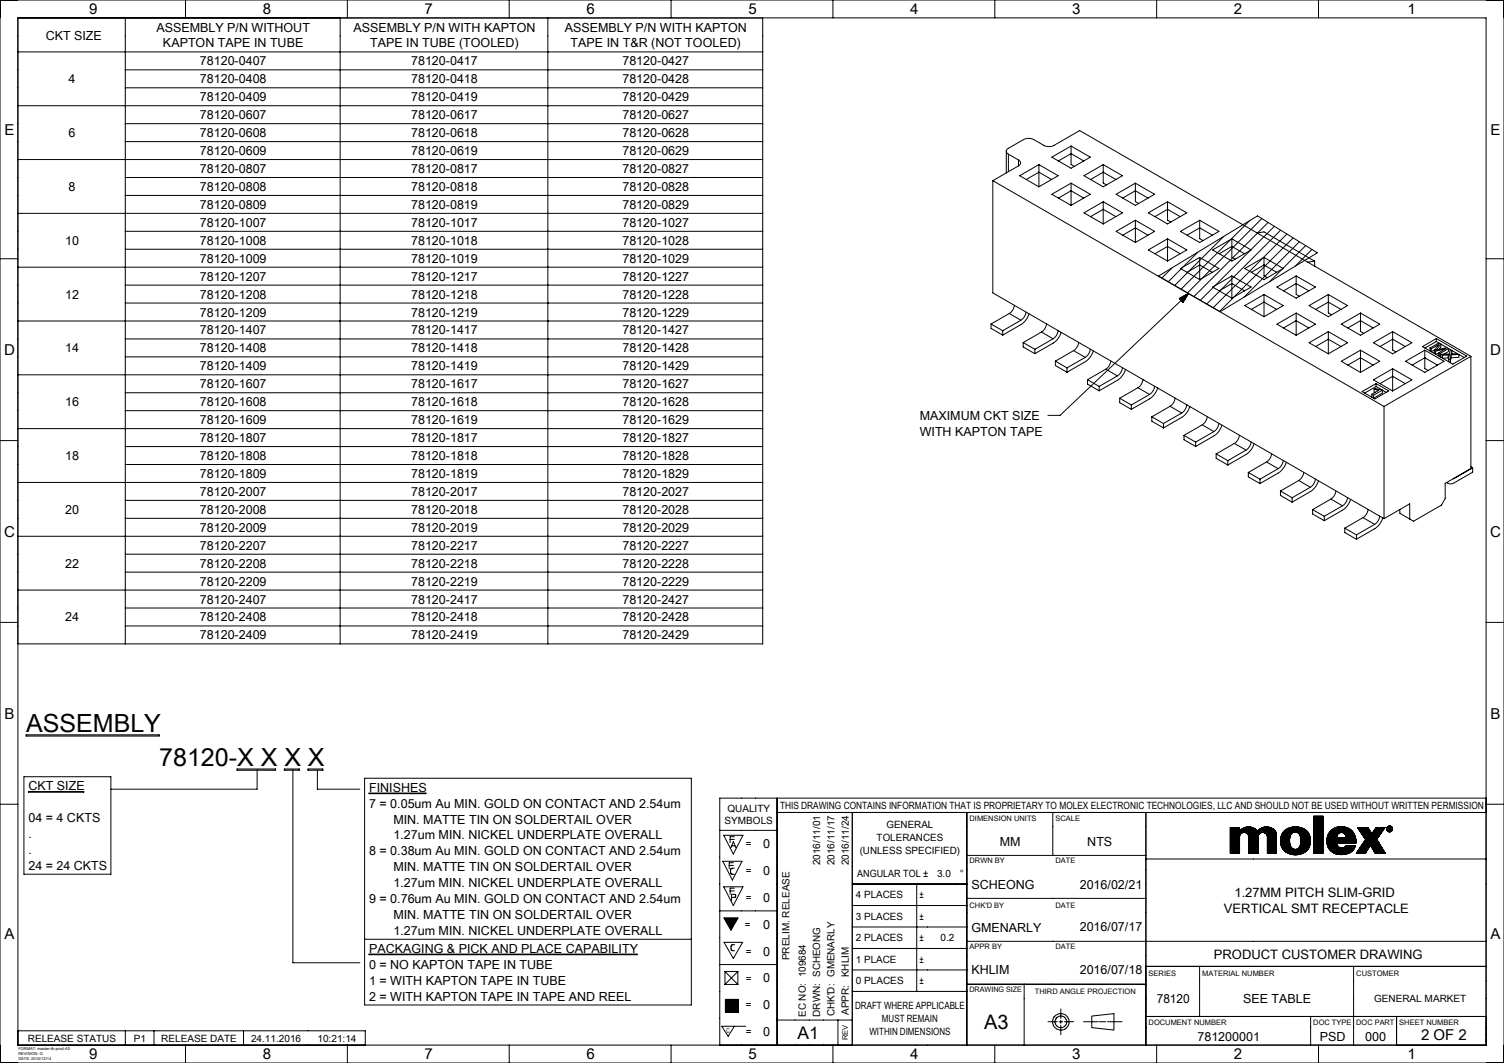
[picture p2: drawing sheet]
<svg xmlns="http://www.w3.org/2000/svg" width="420mm" height="297mm" viewBox="0 0 420 297" stroke-linecap="round" stroke-linejoin="round" font-family="sans-serif">
<defs><g id="words">
<g font-size="7">
<text x="7.3" y="204.6">ASSEMBLY</text>
<text x="44.5" y="214.2">78120-X X X X</text>
</g>
<text font-size="5.6" x="274.8" y="287.5">A3</text>
<text font-size="4.9" x="222.7" y="290.3">A1</text>
<g font-size="4.2">
<text x="24.9" y="4">9</text>
<text x="73.4" y="4">8</text>
<text x="118.6" y="4">7</text>
<text x="163.8" y="4">6</text>
<text x="209" y="4">5</text>
<text x="254.2" y="4">4</text>
<text x="299.4" y="4">3</text>
<text x="344.6" y="4">2</text>
<text x="393.1" y="4">1</text>
<text x="1.3" y="37.7">E</text>
<text x="416.3" y="37.7">E</text>
<text x="1.1" y="99.2">D</text>
<text x="416.1" y="99.2">D</text>
<text x="1.1" y="150">C</text>
<text x="416.1" y="150">C</text>
<text x="1.3" y="200.8">B</text>
<text x="416.3" y="200.8">B</text>
<text x="1.3" y="262.4">A</text>
<text x="416.3" y="262.4">A</text>
<text x="396.8" y="290.5">2 OF 2</text>
<text x="24.9" y="296">9</text>
<text x="73.4" y="296">8</text>
<text x="118.6" y="296">7</text>
<text x="163.8" y="296">6</text>
<text x="209" y="296">5</text>
<text x="254.2" y="296">4</text>
<text x="299.4" y="296">3</text>
<text x="344.6" y="296">2</text>
<text x="393.1" y="296">1</text>
</g>
<g font-size="3.6">
<text x="344.7" y="250.5">1.27MM PITCH SLIM-GRID</text>
<text x="341.8" y="255.1">VERTICAL SMT RECEPTACLE</text>
<text x="339" y="267.8">PRODUCT CUSTOMER DRAWING</text>
</g>
<g font-size="3.5">
<text x="12.8" y="11">CKT SIZE</text>
<text x="43.7" y="8.8">ASSEMBLY P/N WITHOUT</text>
<text x="98.7" y="8.8">ASSEMBLY P/N WITH KAPTON</text>
<text x="157.7" y="8.8">ASSEMBLY P/N WITH KAPTON</text>
<text x="45.5" y="13.3">KAPTON TAPE IN TUBE</text>
<text x="103.4" y="13.3">TAPE IN TUBE (TOOLED)</text>
<text x="159.4" y="13.3">TAPE IN T&amp;R (NOT TOOLED)</text>
<text x="19.2" y="23.3">4</text>
<text x="55.8" y="18.3">78120-0407</text>
<text x="55.8" y="23.3">78120-0408</text>
<text x="114.8" y="18.3">78120-0417</text>
<text x="114.8" y="23.3">78120-0418</text>
<text x="173.8" y="18.3">78120-0427</text>
<text x="173.8" y="23.3">78120-0428</text>
<text x="55.8" y="28.3">78120-0409</text>
<text x="114.8" y="28.3">78120-0419</text>
<text x="173.8" y="28.3">78120-0429</text>
<text x="55.8" y="33.3">78120-0607</text>
<text x="114.8" y="33.3">78120-0617</text>
<text x="173.8" y="33.3">78120-0627</text>
<text x="19.2" y="38.3">6</text>
<text x="55.8" y="38.3">78120-0608</text>
<text x="114.8" y="38.3">78120-0618</text>
<text x="173.8" y="38.3">78120-0628</text>
<text x="55.8" y="43.3">78120-0609</text>
<text x="114.8" y="43.3">78120-0619</text>
<text x="173.8" y="43.3">78120-0629</text>
<text x="19.2" y="53.4">8</text>
<text x="55.8" y="48.3">78120-0807</text>
<text x="55.8" y="53.4">78120-0808</text>
<text x="114.8" y="48.3">78120-0817</text>
<text x="114.8" y="53.4">78120-0818</text>
<text x="173.8" y="48.3">78120-0827</text>
<text x="173.8" y="53.4">78120-0828</text>
<text x="55.8" y="58.4">78120-0809</text>
<text x="114.8" y="58.4">78120-0819</text>
<text x="173.8" y="58.4">78120-0829</text>
<text x="55.8" y="63.4">78120-1007</text>
<text x="114.8" y="63.4">78120-1017</text>
<text x="173.8" y="63.4">78120-1027</text>
<text x="18.2" y="68.4">10</text>
<text x="55.8" y="68.4">78120-1008</text>
<text x="114.8" y="68.4">78120-1018</text>
<text x="173.8" y="68.4">78120-1028</text>
<text x="55.8" y="73.4">78120-1009</text>
<text x="114.8" y="73.4">78120-1019</text>
<text x="173.8" y="73.4">78120-1029</text>
<text x="18.2" y="83.4">12</text>
<text x="55.8" y="78.4">78120-1207</text>
<text x="55.8" y="83.4">78120-1208</text>
<text x="114.8" y="78.4">78120-1217</text>
<text x="114.8" y="83.4">78120-1218</text>
<text x="173.8" y="78.4">78120-1227</text>
<text x="173.8" y="83.4">78120-1228</text>
<text x="55.8" y="88.4">78120-1209</text>
<text x="114.8" y="88.4">78120-1219</text>
<text x="173.8" y="88.4">78120-1229</text>
<text x="55.8" y="93.4">78120-1407</text>
<text x="114.8" y="93.4">78120-1417</text>
<text x="173.8" y="93.4">78120-1427</text>
<text x="18.2" y="98.5">14</text>
<text x="55.8" y="98.5">78120-1408</text>
<text x="114.8" y="98.5">78120-1418</text>
<text x="173.8" y="98.5">78120-1428</text>
<text x="55.8" y="103.5">78120-1409</text>
<text x="114.8" y="103.5">78120-1419</text>
<text x="173.8" y="103.5">78120-1429</text>
<text x="18.2" y="113.5">16</text>
<text x="55.8" y="108.5">78120-1607</text>
<text x="55.8" y="113.5">78120-1608</text>
<text x="114.8" y="108.5">78120-1617</text>
<text x="114.8" y="113.5">78120-1618</text>
<text x="173.8" y="108.5">78120-1627</text>
<text x="173.8" y="113.5">78120-1628</text>
<text x="55.8" y="118.5">78120-1609</text>
<text x="114.8" y="118.5">78120-1619</text>
<text x="173.8" y="118.5">78120-1629</text>
<text x="256.8" y="117.3">MAXIMUM CKT SIZE</text>
<text x="55.8" y="123.5">78120-1807</text>
<text x="114.8" y="123.5">78120-1817</text>
<text x="173.8" y="123.5">78120-1827</text>
<text x="256.8" y="121.8">WITH KAPTON TAPE</text>
<text x="18.2" y="128.5">18</text>
<text x="55.8" y="128.5">78120-1808</text>
<text x="114.8" y="128.5">78120-1818</text>
<text x="173.8" y="128.5">78120-1828</text>
<text x="55.8" y="133.5">78120-1809</text>
<text x="114.8" y="133.5">78120-1819</text>
<text x="173.8" y="133.5">78120-1829</text>
<text x="18.2" y="143.6">20</text>
<text x="55.8" y="138.6">78120-2007</text>
<text x="55.8" y="143.6">78120-2008</text>
<text x="114.8" y="138.6">78120-2017</text>
<text x="114.8" y="143.6">78120-2018</text>
<text x="173.8" y="138.6">78120-2027</text>
<text x="173.8" y="143.6">78120-2028</text>
<text x="55.8" y="148.6">78120-2009</text>
<text x="114.8" y="148.6">78120-2019</text>
<text x="173.8" y="148.6">78120-2029</text>
<text x="55.8" y="153.6">78120-2207</text>
<text x="114.8" y="153.6">78120-2217</text>
<text x="173.8" y="153.6">78120-2227</text>
<text x="18.2" y="158.6">22</text>
<text x="55.8" y="158.6">78120-2208</text>
<text x="114.8" y="158.6">78120-2218</text>
<text x="173.8" y="158.6">78120-2228</text>
<text x="55.8" y="163.6">78120-2209</text>
<text x="114.8" y="163.6">78120-2219</text>
<text x="173.8" y="163.6">78120-2229</text>
<text x="18.2" y="173.6">24</text>
<text x="55.8" y="168.6">78120-2407</text>
<text x="55.8" y="173.6">78120-2408</text>
<text x="114.8" y="168.6">78120-2417</text>
<text x="114.8" y="173.6">78120-2418</text>
<text x="173.8" y="168.6">78120-2427</text>
<text x="173.8" y="173.6">78120-2428</text>
<text x="55.8" y="178.7">78120-2409</text>
<text x="114.8" y="178.7">78120-2419</text>
<text x="173.8" y="178.7">78120-2429</text>
<text x="7.9" y="220.8">CKT SIZE</text>
<text x="103.1" y="221.2">FINISHES</text>
<text x="103.1" y="225.7">7 = 0.05um Au MIN. GOLD ON CONTACT AND 2.54um</text>
<text x="7.9" y="229.7">04 = 4 CKTS</text>
<text x="109.9" y="230.1">MIN. MATTE TIN ON SOLDERTAIL OVER</text>
<text x="7.9" y="234.1">.</text>
<text x="7.9" y="238.6">.</text>
<text x="103.1" y="239">8 = 0.38um Au MIN. GOLD ON CONTACT AND 2.54um</text>
<text x="109.9" y="234.5">1.27um MIN. NICKEL UNDERPLATE OVERALL</text>
<text x="213.2" y="237">0</text>
<text x="279.2" y="236.2">MM</text>
<text x="303.6" y="236.3">NTS</text>
<text x="7.9" y="243">24 = 24 CKTS</text>
<text x="109.9" y="243.4">MIN. MATTE TIN ON SOLDERTAIL OVER</text>
<text x="213.2" y="244.5">0</text>
<text x="109.9" y="247.9">1.27um MIN. NICKEL UNDERPLATE OVERALL</text>
<text x="271.2" y="248.3">SCHEONG</text>
<text x="301.5" y="248.3">2016/02/21</text>
<text x="103.1" y="252.3">9 = 0.76um Au MIN. GOLD ON CONTACT AND 2.54um</text>
<text x="109.9" y="256.7">MIN. MATTE TIN ON SOLDERTAIL OVER</text>
<text x="213.2" y="252">0</text>
<text x="109.9" y="261.2">1.27um MIN. NICKEL UNDERPLATE OVERALL</text>
<text x="213.2" y="259.5">0</text>
<text x="271.2" y="260.3">GMENARLY</text>
<text x="301.5" y="260.3">2016/07/17</text>
<text x="103.1" y="266.2">PACKAGING &amp; PICK AND PLACE CAPABILITY</text>
<text x="213.2" y="267">0</text>
<text x="103.1" y="270.7">0 = NO KAPTON TAPE IN TUBE</text>
<text x="103.1" y="275.1">1 = WITH KAPTON TAPE IN TUBE</text>
<text x="213.2" y="274.5">0</text>
<text x="271.2" y="272.2">KHLIM</text>
<text x="301.5" y="272.3">2016/07/18</text>
<text x="103.1" y="279.5">2 = WITH KAPTON TAPE IN TAPE AND REEL</text>
<text x="323" y="280.3">78120</text>
<text x="347.1" y="280.3">SEE TABLE</text>
<text x="213.2" y="282">0</text>
<text x="213.2" y="289.5">0</text>
<text x="334.4" y="290.8">781200001</text>
<text x="368.5" y="290.8">PSD</text>
<text x="381.2" y="290.8">000</text>
</g>
<g font-size="2.8">
<text x="203.1" y="226.7">QUALITY</text>
<text x="217.8" y="226">THIS DRAWING CONTAINS INFORMATION THAT IS PROPRIETARY TO MOLEX ELECTRONIC TECHNOLOGIES, LLC AND SHOULD NOT BE USED WITHOUT WRITTEN PERMISSION</text>
<text x="202.4" y="230.3">SYMBOLS</text>
<text x="247.5" y="231.5">GENERAL</text>
<text x="208.3" y="236.8">=</text>
<text x="240.1" y="238.6">(UNLESS SPECIFIED)</text>
<text x="244.8" y="235">TOLERANCES</text>
<text x="208.3" y="244.3">=</text>
<text x="229" y="241.7" transform="rotate(-90 229 241.7)">2016/11/01</text>
<text x="233" y="241.7" transform="rotate(-90 233 241.7)">2016/11/17</text>
<text x="237" y="241.7" transform="rotate(-90 237 241.7)">2016/11/24</text>
<text x="239.4" y="245">ANGULAR TOL ±</text>
<text x="261.7" y="245">3.0</text>
<text x="268" y="245">°</text>
<text x="208.3" y="251.8">=</text>
<text x="239" y="251">4 PLACES</text>
<text x="256.7" y="251">±</text>
<text x="239" y="257">3 PLACES</text>
<text x="256.7" y="257">±</text>
<text x="208" y="259.3">=</text>
<text x="239" y="263">2 PLACES</text>
<text x="256.7" y="263">±</text>
<text x="262.7" y="263">0.2</text>
<text x="208.3" y="266.8">=</text>
<text x="220.5" y="268.3" transform="rotate(-90 220.5 268.3)">PRELIM. RELEASE</text>
<text x="239" y="269">1 PLACE</text>
<text x="256.7" y="269">±</text>
<text x="208.3" y="274.3">=</text>
<text x="237" y="273" transform="rotate(-90 237 273)">KHLIM</text>
<text x="239" y="275">0 PLACES</text>
<text x="256.7" y="275">±</text>
<text x="208.3" y="281.8">=</text>
<text x="238.8" y="282">DRAFT WHERE APPLICABLE</text>
<text x="383.7" y="280">GENERAL MARKET</text>
<text x="225" y="284.1" transform="rotate(-90 225 284.1)">EC NO: 109684</text>
<text x="229" y="284.1" transform="rotate(-90 229 284.1)">DRWN: SCHEONG</text>
<text x="233" y="283.9" transform="rotate(-90 233 283.9)">CHK'D: GMENARLY</text>
<text x="237" y="283.6" transform="rotate(-90 237 283.6)">APPR:</text>
<text x="246.3" y="285.5">MUST REMAIN</text>
<text x="7.8" y="291">RELEASE STATUS</text>
<text x="37.4" y="291">P1</text>
<text x="45" y="291">RELEASE DATE</text>
<text x="70.1" y="291">24.11.2016</text>
<text x="88.7" y="291">10:21:14</text>
<text x="208.3" y="289.3">=</text>
<text x="242.8" y="289.1">WITHIN DIMENSIONS</text>
</g>
<g font-size="2.1">
<text x="270.7" y="229.3">DIMENSION UNITS</text>
<text x="294.7" y="229.3">SCALE</text>
<text x="270.7" y="241.2">DRWN BY</text>
<text x="294.7" y="241.2">DATE</text>
<text x="270.7" y="253.8">CHK'D BY</text>
<text x="294.7" y="253.7">DATE</text>
<text x="270.7" y="265.2">APPR BY</text>
<text x="294.7" y="265.2">DATE</text>
<text x="320.7" y="272.8">SERIES</text>
<text x="335.7" y="272.8">MATERIAL NUMBER</text>
<text x="378.7" y="272.8">CUSTOMER</text>
<text x="270.7" y="277.3">DRAWING SIZE</text>
<text x="289" y="277.8">THIRD ANGLE PROJECTION</text>
<text x="320.7" y="286.3">DOCUMENT NUMBER</text>
<text x="366.7" y="286.3">DOC TYPE</text>
<text x="378.7" y="286.3">DOC PART</text>
<text x="390.8" y="286.3">SHEET NUMBER</text>
<text x="236.8" y="290.6" transform="rotate(-90 236.8 290.6)">REV</text>
</g>
<text font-size="2" x="202.9" y="288.5">C</text>
<g font-size="1.1">
<text x="5.1" y="293.5">FORMAT: master-tb-prod-A3</text>
<text x="5.1" y="294.9">REVISION: G</text>
<text x="5.1" y="296.3">DATE: 2015/12/14</text>
</g>
</g></defs>
<g fill="none" stroke="#000" stroke-width=".28">
<path d="M0 0h420v297h-420zM5 14.5h208M5 5v287h410v-287h-410v174.9h208v-174.9M35 5v174.9M35 19.5h178M51.8 0v5M95 5v174.9M97 0v5M142.2 0v5M153 5v174.9M187.4 0v5M232.6 0v5"/>
<path d="M277.8 0v5M323 0v5M368.2 0v5M5 29.5h208M35 24.5h178M35 34.6h178M35 39.6h178M5 44.6h208M5 59.6h208M35 49.6h178M35 54.6h178M277.3 50.5l109.2 63.1"/>
<path d="M277.3 50.5v31.3l109.2 63.1M281 42.3v6M281.6 43.1l-.6-.7 .3-.8 5-2.8h1.9l3.6 2 1.6 .1 .9-.3 7.2-4.1 109.3 63.1M281.6 43.1v4.9M281.6 43.1l2.8 1.6M284.4 44.7l.6 .8-.1 .4-.5 .4M284.4 44.7v1.6M284.4 46.3l-7.1 4.2M286.6 50.2l3.5-2.1 3.6 2.1M290.1 46l5.4 3.1-5.4 3.1M290.1 46l-5.4 3.1 5.4 3.1M290.1 46v6.2"/>
<path d="M293.7 43.9l5.4-3.1 5.4 3.1-5.4 3.1zM295.6 55.3l3.5-2 3.5 2M295.6 45l3.5-2.1 3.5 2.1M299.1 51.2l5.4 3.1-5.4 3.1M299.1 51.2l-5.4 3.1 5.4 3.1M299.1 40.8v5.2l.9 .5M299.1 51.2v6.2M302.7 49.1l5.4-3.1 5.4 3.1-5.4 3.1zM304.5 50.2l3.6-2.1 3.5 2.1M308.1 56.4l5.4 3.1-5.4 3.1M308.1 56.4l-5.4 3.1 5.4 3.1M308.1 46v5.1l.9 .6"/>
<path d="M308.1 56.4v6.2M311.7 54.3l5.4-3.1 5.3 3.1-5.3 3.1zM313.5 55.3l3.6-2 3.5 2M317.1 51.2v5.1l.9 .6M320.7 59.5l5.3-3.1 5.4 3.1-5.4 3.1zM326 56.4v5.1l1 .5M0 72.3h5M5 74.7h208M35 64.6h178M35 69.6h178M35 79.7h178M304.5 60.5l3.6-2 3.5 2"/>
<path d="M313.5 65.7l3.6-2 3.5 2M317.1 61.5l5.3 3.1-5.3 3.2M317.1 61.5l-5.4 3.1 5.4 3.2M317.1 61.5v6.3M322.5 70.9l3.5-2 3.6 2M322.5 60.5l3.5-2 3.6 2M323.5 77.1l27.7-16.8 16.7 10.3-27.2 16.5zM326 66.7l5.4 3.1-5.4 3.1M326 66.7l-5.3 3.1 5.3 3.1M326 66.7v6.2M327.3 74.8l-2.8 2.9M329.6 64.6l5.4-3.1 5.4 3.1-5.4 3.2z"/>
<path d="M331.5 76.1l3.5-2.1 3.6 2.1M331.5 65.7l3.5-2 3.6 2M334.5 70.4l-8.2 8.3M335 71.9l5.4 3.1-5.4 3.1M335 71.9l-5.4 3.1 5.4 3.1M335 61.5v5.2l.9 .5M335 71.9v6.2M338.6 69.8l5.4-3.1 5.4 3.1-5.4 3.1zM340.5 70.9l3.5-2 3.5 2M341.7 66l-13.7 13.8M344 77.1l5.4 3.1-5.4 3.1M344 77.1l-5.4 3.1 5.4 3.1"/>
<path d="M344 66.7v5.2l.9 .5M344 77.1v6.2M347.6 75l5.4-3.1 5.4 3.1-5.4 3.1zM349 61.7l-19.2 19.1M349.4 76.1l3.6-2.1 3.5 2.1M351 65.1l2-.3 14.1 8.2M352.4 61.1l-20.8 20.7M353 71.9v5.2l.9 .5M354.1 62.2l-20.7 20.7M355.9 63.2l-20.7 20.7M357.6 64.3l-20.6 20.6M359.4 65.4l-20.6 20.6"/>
<path d="M361.1 66.5l-20.5 20.5M362 77.1v5.1l.9 .6M362.9 67.5l-15.6 15.6M364.6 68.6l-10.1 10.1M366.4 69.7l-4.7 4.7M367.1 73l-1.9 .2M367.1 73v1.4M415 72.3h5M5 89.7h208M35 84.7h178M35 94.7h178M35 99.7h178"/>
<path d="M276.8 90.5l3.2 1.9M276.8 90.5v1.3l3.2 1.8M280 92.4v1.2M281.8 87.6l3.3 1.9M281.8 87.6l-5 2.9M283.3 85.3l-.5 1.3-1 1M285.1 89.5l-5.1 2.9M285.7 95.7l3.3 1.9M285.7 95.7v1.2l3.3 1.9M286.5 87.2l-.4 1.3-1 1M287.4 87.7l-.7 1.4-1 1.2-5.7 3.3M289 97.6v1.2"/>
<path d="M290.8 92.8l3.3 1.9M290.8 92.8l-5.1 2.9M292.2 90.5l-.4 1.3-1 1M294.1 94.7l-5.1 2.9M295.5 92.4l-.5 1.3-.9 1M296.3 92.9l-.6 1.4-1.1 1.2-5.6 3.3M299.8 98l3.3 1.8M299.8 98l-5.1 2.9M301.2 95.7l-.4 1.3-1 1M303.1 99.8l-5.1 3M304.5 97.6l-.5 1.3-.9 .9M305.3 98l-.7 1.5-1 1.2-5.6 3.3"/>
<path d="M329.4 83.4l1 1M329.4 83.4h.1M329.5 83.3l-.1 .1M329.7 83.2l-.3 .3M329.9 83.1l-.4 .4M330.2 82.9l-.7 .6M330.4 84.4h.1M330.4 82.8l-.8 .8M330.5 84.3l-.1 .1M330.7 83.9l-.4 .4M330.8 82.6l-1.2 1M330.8 83.8l-.6 .5"/>
<path d="M330.9 83.6l-.7 .7M330.9 82.5l-1.2 1.2M331.1 83.3l-1 .9M331.3 82.9l-1.2 1.3 1.1-1.1M331.4 82.3l-1.7 1.4 1.4-1.3M331.5 82.6l-1.5 1.4M331.6 82.2l-1.8 1.7M331.6 82.4l-1.6 1.6M331.8 82.1l-1.9 1.8M331.9 82l-35.9 34.1h-3.4M331.9 82l-2.5 1.4M331.9 82l-1.5 2.4"/>
<path d="M340.5 81.3l3.5-2.1 3.5 2.1M349.4 86.5l3.6-2.1 3.5 2.1M353 82.3l5.4 3.1-5.4 3.1M353 82.3l-5.4 3.1 5.4 3.1M353 82.3v6.2M356.6 80.2l5.4-3.1 5.3 3.1-5.3 3.1zM358.4 91.6l3.6-2 3.5 2M358.4 81.3l3.6-2.1 3.5 2.1M362 87.5l5.3 3.1-5.3 3.1M362 87.5l-5.4 3.1 5.4 3.1M362 87.5v6.2M365.6 85.4l5.3-3.1 5.4 3.1-5.4 3.1z"/>
<path d="M367.4 96.8l3.5-2 3.6 2M367.4 86.5l3.5-2.1 3.6 2.1M370.9 92.7l5.4 3.1-5.4 3.1M370.9 92.7l-5.3 3.1 5.3 3.1M370.9 82.3v5.1l1 .6M370.9 92.7v6.2M374.5 90.6l5.4-3.1 5.4 3.1-5.4 3.1zM376.4 91.6l3.5-2 3.6 2M379.9 97.8l5.4 3.1-5.4 3.1M379.9 97.8l-5.4 3.1 5.4 3.1M379.9 87.5v5.1l.9 .5M379.9 97.8v6.2"/>
<path d="M383.5 95.8l5.4-3.1 5.4 3.1-5.4 3.1zM385.4 96.8l3.5-2 3.5 2M388.9 92.7v5.1l.9 .5M397.2 96.8l3.9-2.2 8.5 4.9-3.9 2.2zM397.9 97.8v5.2l.9 .5M399.3 97.2l.4 .3M399.3 97.2v.9M399.7 97.5l2.1-1.3-1.3 1.7M399.7 97.5v.8l1-.6M400.5 97.9l.4 .2M400.5 97.9v.9M400.9 98.1l2.9-.7-2.1 1.2"/>
<path d="M400.9 98.1v.8l.8-.2M401.1 95.4l.7 .4M401.1 95.4l-3.2 1.8M401.1 94.6v.8M401.7 98.6l.4 .2M401.7 98.6v.8M401.8 95.8l-2.5 1.4M401.8 95.8l.6 .3M402.1 98.8v.8l.3-.1M402.4 99l.4 .3M402.4 99v.8M402.4 96.1l-1.3 1.7 2.9-.7"/>
<path d="M402.4 96.1v.9l-.5 .6M402.4 96.1l1.6 1M402.8 99.3v.8l1.6-.1M404 97.1l.5 .3M404.4 99.2h.3l-.2 1M404.4 99.2l-1.6 .1M404.4 99.2v.8M404.5 97.4l-2.4 1.4M404.5 97.4v.8l-1.3 .8M404.5 97.4l.5 .3M404.6 100h-.2M405 97.7l-.2 1.2-2.4 .1"/>
<path d="M405 97.7l.4 .2M405.2 100l-.2 1.3v-.8M405.2 99.1l-.2 1.4M405.2 99.1v.9M405.4 97.9l-.2 1 1.8-.1M405.4 97.9v1M405.4 97.9l1.6 .9M407 98.8l.4 .2M407.4 99v.9l-2.2 .1M407.4 99l-2.2 .1M407.4 99l1.5 .9M410.8 99.6v31.3l-7.2 4.2v4.2l-1.1 1.8-7.8 4.5-3.8-2.2v-1"/>
<path d="M410.8 99.6l-24.3 14M5 104.7h208M5 119.8h208M35 109.7h178M35 114.7h178M294.7 100.9l3.3 1.9M294.7 100.9v1.2l3.3 1.9M298 102.8v1.2M303.7 106.1l3.2 1.9M303.7 106.1v1.2l3.2 1.9M306.9 108v1.2M308.8 103.1l3.2 1.9"/>
<path d="M308.8 103.1l-5.1 3M310.2 100.9l-.5 1.3-.9 .9M312 105l-5.1 3M312.7 111.3l3.2 1.8M312.7 111.3v1.2l3.2 1.9M313.4 102.7l-.4 1.4-1 .9M314.3 103.2l-.7 1.5-1 1.1-5.7 3.4M315.9 113.1v1.3M317.8 108.3l3.2 1.9M317.8 108.3l-5.1 3M319.2 106l-.5 1.4-.9 .9M321 110.2l-5.1 2.9"/>
<path d="M321.7 116.5l3.2 1.8M321.7 116.5v1.2l3.2 1.9M322.4 107.9l-.4 1.3-1 1M323.3 108.4l-.7 1.5-1 1.1-5.7 3.4M324.9 118.3v1.3M326.7 113.5l3.3 1.9M326.7 113.5l-5 3M328.2 111.2l-.5 1.3-1 1M330 115.4l-5.1 2.9M331.4 113.1l-.4 1.3-1 1M332.3 113.6l-.7 1.4-1 1.2-5.7 3.4M335.7 118.7l3.3 1.9"/>
<path d="M335.7 118.7l-5.1 2.9M337.1 116.4l-.4 1.3-1 1M340.4 118.3l-.5 1.3-.9 1M341.2 118.8l-.6 1.4-1.1 1.2-5.6 3.3M376.4 102l3.5-2 3.6 2M380.4 109.4l3.9-2.2 3.5 2-3.9 2.3zM383.1 110.2l.5 .2M383.1 110.2v.8M383.7 108.7l1.3 .3-1.9 1.2M383.7 108.7l.3-.2 1.7 .3M383.7 108.7v.8l.3 .1M384.3 108l1.4 .8"/>
<path d="M384.3 108l-3.2 1.8M384.3 107.2v.8M385.4 107.2l3.5-2.1 3.5 2.1M385.7 108.8l.3 .2M386 109v.8l-2.4 1.5v-.9M386 109l-2.4 1.4M386 109l1.1 .6M386.5 113.6v31.3M388.9 103l5.4 3.1-5.4 3.1M388.9 103l-5.4 3.1 5.4 3.1M388.9 103v6.2M392.5 100.9l5.4-3.1 5.4 3.1-5.4 3.1z"/>
<path d="M394.3 102l3.6-2 3.5 2M404.5 100.2l.5 .3M404.5 100.2v.9M0 123.1h5M5 134.8h208M35 124.8h178M35 129.8h178M35 139.8h178M330.6 121.6l3.3 1.9M330.6 121.6v1.3l3.3 1.8M333.9 123.5v1.2M339 120.6l-5.1 2.9"/>
<path d="M339.6 126.8l3.3 1.9M339.6 126.8v1.3l3.3 1.8M342.9 128.7v1.2M344.7 123.9l3.3 1.9M344.7 123.9l-5.1 2.9M346.1 121.6l-.4 1.3-1 1M348 125.8l-5.1 2.9M348.6 132l3.3 1.9M348.6 132v1.2l3.3 1.9M349.4 123.5l-.5 1.3-.9 1M350.2 124l-.7 1.4-1 1.2-5.6 3.3M351.9 133.9v1.2"/>
<path d="M353.7 129.1l3.2 1.8M353.7 129.1l-5.1 2.9M355.1 126.8l-.5 1.3-.9 1M356.9 130.9l-5 3M357.6 137.2l3.2 1.9M357.6 137.2v1.2l3.2 1.9M358.3 128.7l-.4 1.3-1 .9M359.2 129.2l-.7 1.4-1 1.2-5.6 3.3M360.8 139.1v1.2M362.7 134.3l3.2 1.8M362.7 134.3l-5.1 2.9M364.1 132l-.5 1.3-.9 1"/>
<path d="M365.9 136.1l-5.1 3M367.3 133.8l-.4 1.4-1 .9M368.2 134.3l-.7 1.5-1 1.2-5.7 3.3M371.6 139.4l3.3 1.9M371.6 139.4l-5 3M373.1 137.2l-.5 1.3-1 .9M376.3 139l-.4 1.3-1 1M377.2 139.5l-.7 1.5-1 1.1-5.7 3.4M404 134.8l.4 .2M406.1 133.6h.1M406.2 133.6l-.5 .2M410.8 130.4l.4 .3"/>
<path d="M411.2 130.7v1.2l-5 3-1.3 .3-.8-.4M411.2 130.7l-5 2.9M415 123.1h5M5 149.8h208M35 144.8h178M35 154.8h178M35 159.9h178M366.6 142.4l3.2 1.9M366.6 142.4v1.2l3.2 1.9M369.8 144.3v1.2M374.9 141.3l-5.1 3M375.5 147.6l3.3 1.8"/>
<path d="M375.5 147.6v1.2l3.3 1.9M378.8 149.4v1.3M380.6 144.6l3.3 1.9M380.6 144.6l-5.1 3M382 142.3l-.4 1.4-1 .9M383.9 146.5l-5.1 2.9M385.3 144.2l-.5 1.3-.9 1M386.1 144.7l-.6 1.5-1 1.1-5.7 3.4M386.5 144.9l7.2-4.1v4.2M0 173.9h5M5 164.9h208M35 169.9h178"/>
<path d="M35 174.9h178M415 173.9h5M6.7 217h24.3v27.3h-24.3zM7.3 205.3h37.1v.4h-37.1zM66.2 214.9h10.8v.3h-10.8zM71.8 215v5.5h-40.8M79.4 214.9h4.2v.3h-4.2zM81.8 215v54h18.7M86 214.9h4.2v.3h-4.2zM88.6 215.3v5.2h11.9M101.8 217.4h91.3v63.4h-91.3zM0 224.7h5"/>
<path d="M7.9 221.2h15.5v.1h-15.5zM103.1 221.6h15.8v.2h-15.8zM201 232h16M202.1 233.4h5.4l-2.7 5.2zM203.9 234.5h1.2M204.1 236.8l.7-1.7 .7 1.7M204.3 236.3h1M205.1 233.8h-1.2v1.7M217 223v69M217 227h198M270 227v65M270 239h50"/>
<path d="M294 227v12M343.6 237.1l2.6-2.6-2.6 2.7M343.6 234.5l2.6-2.5-2.6 2.6M343.6 233.5l2.4-2.3-2.4 2.4M343.6 231.9l.7-.7-.7 .7M343.6 231.2v7.2h2.6v-4.5M343.6 231.2h2.6M343.6 231.2v.1M343.7 231.2l-.1 .2M343.8 231.2l-.2 .2M343.9 238.4l2.3-2.2-2.2 2.2M343.9 231.2l-.3 .4"/>
<path d="M344 231.2l-.4 .5M344.1 231.2l-.5 .5M344.4 231.2l-.8 .8M344.5 231.2l-.9 .9M344.6 231.2l-1 1M344.7 231.2l-1.1 1.1M344.8 231.2l-1.2 1.3 1.3-1.3M345 231.2l-1.4 1.4M345.1 231.2l-1.5 1.5M345.2 231.2l-1.6 1.6M345.3 231.2l-1.7 1.7M345.4 231.2l-1.8 1.8"/>
<path d="M345.5 231.2l-1.9 1.9M345.6 238.4l.6-.5-.6 .5M345.6 231.2l-2 2M345.7 231.2l-2.1 2.1M345.8 231.2l-2.2 2.2M346.1 231.2l-2.5 2.5M346.1 231.2l-2.5 2.6M346.2 238.3l-.1 .1M346.2 238.2l-.3 .2M346.2 238.1l-.3 .3M346.2 238l-.4 .4M346.2 237.7l-.7 .7"/>
<path d="M346.2 237.6l-.9 .8M346.2 237.5l-.9 .9M346.2 237.4l-1 1M346.2 237.3l-1.2 1.1M346.2 237.2l-1.2 1.2M346.2 237.1l-1.3 1.3M346.2 237l-1.5 1.4M346.2 236.9l-1.5 1.5M346.2 236.7l-1.6 1.7 1.6-1.6M346.2 236.6l-1.8 1.8M346.2 236.5l-1.9 1.9M346.2 236.4l-2 2"/>
<path d="M346.2 236.3l-2.1 2.1M346.2 236l-2.4 2.4M346.2 235.9l-2.5 2.5M346.2 235.8l-2.6 2.6M346.2 235.7l-2.6 2.7M346.2 235.6l-2.6 2.7M346.2 235.5l-2.6 2.6M346.2 235.4l-2.6 2.7M346.2 235.3l-2.6 2.7M346.2 235.2l-2.6 2.6M346.2 235.1l-2.6 2.7M346.2 235l-2.6 2.7"/>
<path d="M346.2 234.8l-2.6 2.7 2.6-2.6M346.2 234.8l-2.6 2.6M346.2 234.7l-2.6 2.6M346.2 234.4l-2.6 2.6M346.2 234.2l-2.6 2.7M346.2 234.2l-2.6 2.6M346.2 234.1l-2.6 2.6M346.2 233.9l-2.6 2.7M346.2 233.9l-2.6 2.6M346.2 233.9a1.29 1.29 0 0 1 1.2-1.3 1.29 1.29 0 0 1 1.3 1.3M346.2 232.2l-2.6 2.6M346.2 232.1l-2.6 2.6"/>
<path d="M346.2 231.8l-2.6 2.6M346.2 231.7l-2.6 2.6M346.2 231.5l-2.6 2.7 2.6-2.6M346.2 231.4l-2.6 2.6M346.2 231.3l-2.6 2.6M346.2 231.2v1M346.2 233.7l-2.6 2.7M346.2 233.6l-2.6 2.7M346.2 233.5l-2.6 2.7M346.3 233.3l-2.7 2.8M346.4 231.9l-.2 .2M346.5 233l-2.9 3"/>
<path d="M346.9 231.5l-3.3 3.4M347.2 231.4l-3.6 3.6M347.3 231.3l-3.7 3.8M347.5 232.6l1.5-1.5-1.7 1.5M347.5 231.3l-3.9 3.9M347.7 231.2l-4.1 4.1M347.8 231.2l-4.2 4.2M347.9 231.1l-4.3 4.4M348 231.1l-4.4 4.5M348.2 231.1l-4.6 4.6M348.4 231.1l-4.8 4.8 4.7-4.8M348.5 231.1l-1.9 1.8"/>
<path d="M348.6 231.1l-1.7 1.6M348.7 231.1l-1.6 1.5M348.7 238l2.6-2.6-2.6 2.7M348.7 234.4l2.4-2.3-2.4 2.4M348.7 233.9l2.1-2-2.1 2.1M348.7 233.9v4.5M348.8 231.1l-1.6 1.5M349.1 231.1l-1.6 1.5M349.3 231.1l-1.7 1.5M349.4 231.1l-1.5 1.5M349.5 231.2l-1.6 1.5M349.6 231.2l-1.6 1.5"/>
<path d="M349.7 231.2l-1.6 1.5M349.7 231.2l-1.6 1.6M349.8 231.3l-1.6 1.5M349.8 231.3l-1.6 1.6M349.9 231.3l-1.6 1.6M350 231.3l-1.6 1.7M350 231.4l-1.6 1.6M350.1 231.4l-1.6 1.7M350.2 231.4l-1.7 1.7M350.2 231.5l-1.7 1.7M350.3 231.5l-1.7 1.8M350.4 231.5l-1.8 1.8"/>
<path d="M350.4 231.6l-1.8 1.8M350.5 231.6l-1.8 1.9M350.6 231.7l-1.9 1.9M350.7 231.7l-2 2M350.7 231.8l-2 2M350.9 231.9l-2.2 2.2M350.9 232l-2.2 2.2M351 232l-2.3 2.3M351.1 232.1l-2.4 2.5M351.3 233.9a1.29 1.29 0 0 1 1.3-1.3 1.29 1.29 0 0 1 1.3 1.3v4.5M351.3 238.3h.1M351.3 238.1l-.2 .3"/>
<path d="M351.3 238l-.3 .4M351.3 238l-.4 .4M351.3 237.8l-.5 .6M351.3 237.7l-.6 .7M351.3 237.7l-.7 .7M351.3 237.5l-.8 .9M351.3 237.4l-.9 1M351.3 237.4l-1 1M351.3 237.2l-1.1 1.2M351.3 237.2l-1.2 1.2M351.3 237.1l-1.3 1.3M351.3 236.9l-1.4 1.5"/>
<path d="M351.3 236.9l-1.5 1.5M351.3 236.8l-1.6 1.6M351.3 236.6l-1.7 1.8 1.7-1.8M351.3 236.5l-1.9 1.9M351.3 236.3l-2 2.1M351.3 236.3l-2.1 2.1M351.3 236.2l-2.2 2.2M351.3 236l-2.3 2.4M351.3 236l-2.4 2.4M351.3 235.9l-2.5 2.5M351.3 235.7l-2.5 2.7M351.3 235.6l-2.6 2.7 2.6-2.6"/>
<path d="M351.3 235.3l-2.6 2.6M351.3 235.2l-2.6 2.6M351.3 235.1l-2.6 2.7M351.3 235l-2.6 2.6M351.3 234.9l-2.6 2.6M351.3 234.8l-2.6 2.7M351.3 234.7l-2.6 2.6M351.3 234.6l-2.6 2.6M351.3 234.5l-2.6 2.7M351.3 234.4l-2.6 2.6M351.3 234.3l-2.6 2.6M351.3 234.2l-2.6 2.7"/>
<path d="M351.3 234.1l-2.6 2.6M351.3 233.9l-2.6 2.7 2.6-2.6M351.3 233.9v4.5h-2.6M351.4 233.8l-2.7 2.6M351.4 233.7l-2.7 2.6M351.4 233.5l-2.7 2.8M351.4 233.4l-2.7 2.8M351.5 233.3l-2.8 2.7M351.7 231.7l-3 3M352 231.5l-3.3 3.3M352 232.7l1.7-1.6-5 4.9M352.4 231.3l-3.7 3.7 3.6-3.6"/>
<path d="M352.5 232.6l1.5-1.5-1.7 1.5M352.6 231.2l-3.9 3.9M352.7 231.2l-4 4M352.8 231.2l-4.1 4.1M353 231.1l-4.3 4.3M353.1 231.1l-4.4 4.4M353.2 231.1l-4.5 4.5M353.3 231.1l-4.6 4.6M353.5 231.1l-4.8 4.7M353.5 231.1l-4.8 4.8M353.8 231.1l-1.7 1.6M353.9 235.1l2.5-2.4-2.5 2.5"/>
<path d="M353.9 234.5l2.3-2.2-2.3 2.3M353.9 234l2.1-2-2.1 2.1M354 238.4l2.4-2.4-2.4 2.4M354.1 231.1l-1.6 1.5M354.2 231.1l-1.5 1.5M354.2 231.1l-1.4 1.5M354.3 231.1l-1.5 1.5M354.4 231.1l-1.5 1.5M354.5 231.2l-1.4 1.5 1.5-1.5M354.7 231.2l-1.6 1.5M354.7 231.2l-1.5 1.5M354.8 231.3l-1.5 1.4"/>
<path d="M354.9 231.3l-1.6 1.5M354.9 231.3l-1.5 1.5M355 231.4l-1.6 1.5M355.1 231.4l-1.6 1.5M355.1 231.4l-1.5 1.6M355.2 231.4l-1.6 1.6M355.3 231.5l-1.6 1.6M355.4 231.6l-1.6 1.7M355.5 231.6l-1.7 1.7M355.6 231.7l-1.8 1.7M355.6 231.7l-1.7 1.8M355.6 238.4l.8-.7-.7 .7"/>
<path d="M355.7 231.8l-1.8 1.8M355.8 231.8l-1.9 1.9M355.9 231.9l-2 1.9M355.9 231.9a3.3 3.3 0 0 0-4.7 .3 3.3 3.3 0 0 0-5 0M355.9 231.9l.5 1.2v5.3h-2.5M355.9 232l-2 2M356 232.1l-2.1 2.1M356.1 232.1l-2.2 2.2M356.1 232.2l-2.2 2.2M356.2 232.4l-2.3 2.3M356.3 232.4l-2.4 2.4M356.3 232.5l-2.4 2.4"/>
<path d="M356.3 232.6l-2.4 2.4M356.4 232.8l-2.5 2.5M356.4 232.9l-2.5 2.5M356.4 233l-2.5 2.5M356.4 233.1l-2.5 2.5M356.4 235.2l-2.5 2.6M356.4 235.2l-2.5 2.5M356.4 235l-2.5 2.6M356.4 234.9l-2.5 2.6M356.4 234.9l-2.5 2.5M356.4 234.7l-2.5 2.6M356.4 234.6l-2.5 2.6"/>
<path d="M356.4 234.6l-2.5 2.5M356.4 234.4l-2.5 2.6M356.4 234.1l-2.5 2.8M356.4 234l-2.5 2.6M356.4 234l-2.5 2.5M356.4 233.8l-2.5 2.6M356.4 233.8l-2.5 2.5M356.4 233.7l-2.5 2.5M356.4 233.5l-2.5 2.6M356.4 233.5l-2.5 2.5M356.4 233.4l-2.5 2.5M356.4 233.2l-2.5 2.6"/>
<path d="M356.4 233.2l-2.5 2.5M356.4 238.3l-.1 .1M356.4 238.2l-.2 .2M356.4 238.1l-.3 .3M356.4 238l-.4 .4M356.4 237.9l-.5 .5M356.4 237.8l-.6 .6M356.4 237.5l-.9 .9M356.4 237.4l-.9 1M356.4 237.3l-1.1 1.1M356.4 237.2l-1.2 1.2M356.4 237.1l-1.2 1.3"/>
<path d="M356.4 237l-1.4 1.4M356.4 236.9l-1.5 1.5M356.4 236.8l-1.5 1.6M356.4 236.7l-1.7 1.7M356.4 236.5l-1.8 1.9 1.8-1.8M356.4 236.4l-2 2M356.4 236.3l-2.1 2.1M356.4 236.2l-2.1 2.2M356.4 236.1l-2.3 2.3M356.4 235.8l-2.5 2.6M356.4 235.8l-2.5 2.5M356.4 235.6l-2.5 2.6"/>
<path d="M356.4 235.5l-2.5 2.6M356.4 235.5l-2.5 2.5M356.4 235.3l-2.5 2.6M358.3 237.3l1.8-1.9-1.8 1.9M358.5 237.5l1.7-1.6-1.7 1.7M358.8 232l-.4 .4M359.2 231.7l-1.1 1.1M359.3 231.7l-1.2 1.2M359.6 231.5l-1.6 1.6M359.8 238.4l1.3-1.2-1.3 1.2M359.8 231.4l-1.9 2M359.9 231.4l-2.1 2"/>
<path d="M360.1 231.3l-2.3 2.3M360.1 235l-2 2M360.1 234.7l-2 2.3M360.1 235.1l-2 2M360.1 235.2l-1.9 2M360.1 234.6l-2.1 2.2M360.1 235.3l-1.9 1.9M360.1 234.4l-2.2 2.3 2.2-2.2M360.2 235.5l-1.8 1.9 1.8-1.7M360.2 234.2l-2.3 2.4M360.2 235.7l-1.8 1.8M360.2 234l-2.3 2.5 2.3-2.3"/>
<path d="M360.2 233.9l-2.4 2.4M360.2 235.9l-1.6 1.8M360.3 233.8l-2.5 2.5M360.3 231.3l-2.6 2.5M360.3 236l-1.7 1.7 1.7-1.6M360.3 233.6l-2.5 2.6M360.3 236.2l-1.6 1.6M360.3 233.5l-2.6 2.6M360.3 236.3l-1.5 1.5M360.3 231.2l-2.6 2.7M360.4 236.3l-1.6 1.6M360.4 236.4l-1.5 1.5"/>
<path d="M360.4 236.4a1.41 1.41 0 0 0 1.3 .9 1.41 1.41 0 0 0 1.3-.9M360.4 233.3l-2.7 2.8M360.4 236.5l-1.5 1.5M360.4 236.5l-1.4 1.5M360.5 236.6l-1.4 1.4M360.5 231.2l-2.8 2.8M360.5 236.7l-1.4 1.4M360.5 236.7l-1.3 1.4M360.6 233.1l-2.9 2.9M360.6 236.8l-1.4 1.3M360.7 231.1l-3.1 3.1M360.7 236.9l-1.3 1.3"/>
<path d="M360.8 237l-1.4 1.3M360.8 237l-1.3 1.3M360.9 237l-1.3 1.3M360.9 231.1l-3.3 3.3M360.9 237.1l-1.3 1.3M361 231.1l-3.4 3.4M361 237.1l-1.3 1.3M361.1 231.1l-3.5 3.5M361.2 237.2l-1.3 1.3M361.2 231.1l-3.6 3.6M361.3 237.3l-1.3 1.2M361.3 231l-3.7 3.8"/>
<path d="M361.3 237.3l-1.2 1.2M361.4 237.3l-1.3 1.2M361.4 231l-3.8 3.9M361.5 237.3l-1.3 1.3M361.6 231l-4 4M361.6 237.3l-1.3 1.3 1.4-1.3M361.6 231l-4 4.1M361.7 231l-4.1 4.2M361.8 232.5l1.3-1.3-1.2 1.3M361.8 237.3l-1.4 1.3M361.9 231l-4.3 4.3M361.9 237.3l-1.4 1.4"/>
<path d="M361.9 231l-4.3 4.4M362 237.3l-1.4 1.4M362 231l-4.4 4.5M362.1 238.8l3.9-3.8-4 3.8M362.2 231l-4.6 4.6M362.2 237.2l-1.5 1.5M362.3 237.2l-1.5 1.5M362.3 231.1l-4.6 4.6M362.4 231.1l-4.7 4.7M362.5 231.1l-4.8 4.8M362.6 231.1l-1.7 1.6M362.6 237l-1.8 1.7"/>
<path d="M362.7 231.1l-1.5 1.5M362.7 231.1l-1.4 1.4M362.7 232.9l1.4-1.3-1.3 1.3M362.8 231.1l-1.4 1.4M362.9 231.2l-1.3 1.3M363 231.2l-1.4 1.3M363 233.4l.3 1.5-.3 1.5M363 233.4a1.54 1.54 0 0 0-1.9-.8 1.54 1.54 0 0 0-1 1.8l.3 2M363.1 233.5l1.6-1.6-1.6 1.6M363.2 233.9l1.8-1.7-1.8 1.8M363.2 231.2l-1.3 1.3M363.3 234.7l2.1-2-2.1 2.1"/>
<path d="M363.3 231.3l-1.3 1.2M363.4 231.3l-1.2 1.2 1.2-1.2M363.5 231.3l-1.3 1.3M363.6 231.4l-1.2 1.2 1.3-1.2M363.7 231.4l-1.3 1.3M363.8 231.4l-1.3 1.3M363.9 231.5l-1.3 1.2M363.9 231.5l-1.3 1.3M364 231.5l-1.3 1.4M364.2 231.6l-1.4 1.4M364.3 231.7l-1.4 1.4M364.4 231.8l-1.5 1.4"/>
<path d="M364.5 231.8l-1.5 1.5M364.5 231.8a4.3 4.3 0 0 0-6.9 2.8 3.9 3.9 0 0 0 4.9 4.2l2-.8M364.5 231.8l.9 1M364.6 231.9l-1.6 1.5M364.7 232l-1.6 1.6M364.8 232l-1.6 1.8 1.6-1.7M364.9 232.1l-1.7 1.7M365 232.3l-1.8 1.8M365.1 232.3l-1.8 2.1M365.2 237.4l-.5 .4M365.2 232.5l-1.9 1.9M365.2 232.5l-1.9 2"/>
<path d="M365.3 232.6l-2 2M365.3 237.2l-.8 .8M365.4 232.8l-2.1 2.1M365.4 232.8l-2.1 2.2M365.4 232.8a4.1 4.1 0 0 1-.9 5.2M365.5 232.9l-2.2 2.2M365.5 236.9l-1.3 1.3M365.5 233l-2.2 2.2M365.5 233l-2.2 2.3M365.6 233.1l-2.3 2.3M365.6 236.7l-1.6 1.6M365.6 233.2l-2.3 2.4"/>
<path d="M365.6 233.3l-2.4 2.3M365.6 236.6l-1.7 1.8M365.7 233.3l-2.5 2.5M365.7 233.4l-2.5 2.5M365.7 236.4l-2 2.1M365.7 233.5l-2.5 2.5M365.7 233.5l-2.6 2.7M365.8 233.6l-2.8 2.8M365.8 236.2l-2.3 2.3M365.8 233.7l-2.8 2.8M365.8 236.1l-2.4 2.5M365.8 233.7l-3 3.1"/>
<path d="M365.8 233.8l-4.8 5 4.8-4.9M365.8 236l-2.6 2.6M365.9 234l-4.8 4.8M365.9 235.8l-2.9 2.9M365.9 234.1l-4.7 4.7M365.9 235.7l-3 3M365.9 234.2l-4.6 4.6M365.9 235.6l-3.1 3.1M365.9 235.5l-3.2 3.2M365.9 234.3l-4.5 4.5M365.9 234.4l-4.4 4.4M365.9 235.4l-3.3 3.4"/>
<path d="M365.9 234.5l-4.3 4.3M366 235.3l-3.6 3.5M366 234.6l-4.3 4.2M366 235.2l-3.6 3.6M366 234.7l-4.2 4.1M366 234.8l-4.1 4M366 235.1l-3.8 3.7M366.8 236.5l2.7-2.6-2.7 2.7M366.8 234.8l2.7-2.6-2.7 2.7M366.8 233.1l2.7-2.5-2.7 2.6M366.8 231.4l2.7-2.5-2.7 2.7M366.8 229.1l1.2-1-1.2 1.1"/>
<path d="M366.8 228.1v10.3M366.8 228.1h2.7M366.9 228.1h-.1M367 228.1l-.2 .1M367.1 228.1l-.3 .3 .4-.3M367.3 228.1l-.5 .4M367.4 228.1l-.6 .5M367.5 228.1l-.7 .6M367.6 228.1l-.8 .7M367.7 228.1l-.9 .8M367.8 228.1l-1 .9M368.1 228.1l-1.3 1.2"/>
<path d="M368.2 228.1l-1.4 1.3M368.3 228.1l-1.5 1.4M368.4 228.1l-1.6 1.5M368.5 228.1l-1.7 1.6M368.5 228.1l-1.7 1.7M368.7 228.1l-1.9 1.8M368.7 238.4l.8-.7-.8 .7M368.8 228.1l-2 2 2-2M369 228.1l-2.2 2.1M369.1 228.1l-2.3 2.2M369.1 228.1l-2.3 2.3M369.3 228.1l-2.5 2.4"/>
<path d="M369.4 228.1l-2.6 2.5M369.4 228.1l-2.6 2.6M369.5 234.8l-2.7 2.7M369.5 234.7l-2.7 2.7M369.5 234.6l-2.7 2.7M369.5 234.5l-2.7 2.7M369.5 234.4l-2.7 2.7M369.5 234.3l-2.7 2.7M369.5 234.2l-2.7 2.7M369.5 234l-2.7 2.8 2.7-2.7M369.5 233.7l-2.7 2.7M369.5 233.7l-2.7 2.6"/>
<path d="M369.5 233.5l-2.7 2.7M369.5 233.4l-2.7 2.7M369.5 233.4l-2.7 2.6M369.5 233.2l-2.7 2.7M369.5 233.1l-2.7 2.7M369.5 233.1l-2.7 2.6M369.5 233l-2.7 2.6M369.5 232.8l-2.7 2.7M369.5 232.8l-2.7 2.6M369.5 232.7l-2.7 2.6M369.5 232.5l-2.7 2.7M369.5 232.4l-2.7 2.7 2.7-2.6"/>
<path d="M369.5 232.1l-2.7 2.6M369.5 231.9l-2.7 2.7M369.5 231.9l-2.7 2.6M369.5 231.8l-2.7 2.6M369.5 231.7l-2.7 2.6M369.5 231.6l-2.7 2.7M369.5 231.5l-2.7 2.6M369.5 231.4l-2.7 2.6M369.5 231.3l-2.7 2.7M369.5 231.2l-2.7 2.6M369.5 231.1l-2.7 2.6M369.5 231l-2.7 2.7"/>
<path d="M369.5 230.9l-2.7 2.6M369.5 230.7l-2.7 2.7 2.7-2.6M369.5 230.4l-2.7 2.7M369.5 230.3l-2.7 2.6M369.5 230.2l-2.7 2.6M369.5 230.1l-2.7 2.7M369.5 230l-2.7 2.6M369.5 229.9l-2.7 2.6M369.5 229.8l-2.7 2.7M369.5 229.7l-2.7 2.6M369.5 229.6l-2.7 2.7M369.5 229.5l-2.7 2.7"/>
<path d="M369.5 229.4l-2.7 2.6M369.5 229.3l-2.7 2.7M369.5 229.2l-2.7 2.7M369.5 229l-2.7 2.7 2.7-2.6M369.5 228.7l-2.7 2.7M369.5 228.6l-2.7 2.7M369.5 228.5l-2.7 2.6M369.5 228.4l-2.7 2.7M369.5 228.3l-2.7 2.7M369.5 228.2l-2.7 2.6M369.5 228.1l-2.7 2.7M369.5 238.3l-.2 .1"/>
<path d="M369.5 238.2l-.3 .2M369.5 238.1l-.3 .3M369.5 238l-.5 .4M369.5 237.8l-.6 .6 .6-.5M369.5 237.5l-.9 .9M369.5 237.4l-1.1 1M369.5 237.3l-1.1 1.1M369.5 237.2l-1.2 1.2M369.5 237.1l-1.4 1.3M369.5 237l-1.4 1.4M369.5 236.9l-1.5 1.5M369.5 236.8l-1.7 1.6"/>
<path d="M369.5 236.7l-1.7 1.7M369.5 236.6l-1.8 1.8M369.5 236.5l-2 1.9M369.5 236.4l-2 2M369.5 236.3l-2.1 2.1M369.5 236.1l-2.3 2.3 2.3-2.2M369.5 236l-2.4 2.4M369.5 235.9l-2.5 2.5M369.5 235.8l-2.6 2.6M369.5 235.7l-2.7 2.7M369.5 235.6l-2.7 2.7M369.5 235.5l-2.7 2.7"/>
<path d="M369.5 235.4l-2.7 2.7M369.5 235.3l-2.7 2.7M369.5 235.2l-2.7 2.7M369.5 235.1l-2.7 2.7M369.5 235l-2.7 2.7M369.5 234.9l-2.7 2.7M369.5 228.1v10.3h-2.7M370.5 234.7l3.8-3.7-3.8 3.8M370.6 235.8l4.8-4.7-4.8 4.8M370.8 233.3l-.1 .3a4.2 4.2 0 0 0 .3 3.3M371 236.9l1.3 1.3 1.8 .6M371.3 237.4l3.4-3.4-3.4 3.4"/>
<path d="M372.2 238.1l1.6-1.5-1.6 1.6M372.2 231.6l-1 1.1M372.4 231.5l-1.3 1.3M372.5 238.3l1.6-1.5-1.5 1.6M372.6 231.4l-1.7 1.7M372.9 231.3l-2.1 2M373 231.3l-2.2 2.1M373.1 231.2l-2.4 2.4M373.3 231.1l-2.6 2.7M373.3 233.9l-2.5 2.6M373.3 233.8l-2.5 2.6M373.3 234l-2.5 2.6"/>
<path d="M373.3 235.7l-1.8 1.9M373.3 233.7l-2.5 2.6M373.3 235.8l-1.7 1.9M373.3 233.6l-2.6 2.6M373.4 231.1l-2.7 2.7M373.4 233.5l-2.7 2.7M373.4 236l-1.7 1.8M373.4 233.4l-2.7 2.7M373.4 236.1l-1.7 1.7M373.5 236.1l-1.7 1.7M373.5 234l-2.6 2.7 2.6-2.7M373.5 236.2l-1.7 1.7"/>
<path d="M373.5 236.3l-1.6 1.6M373.5 231.1l-2.9 2.9M373.6 236.3l-1.7 1.7M373.6 236.4l-1.6 1.6M373.6 234l-2.7 2.8M373.7 233a1.29 1.29 0 0 1 1.4-.3 1.29 1.29 0 0 1 .8 1.3h-2.6zM373.7 236.5l-1.6 1.6M373.7 231.1l-3.1 3.1M373.8 234l-2.8 2.9 2.8-2.9M373.8 231l-3.2 3.2M373.9 236.7l-1.6 1.5M373.9 231l-3.4 3.4"/>
<path d="M373.9 234l-2.9 3M373.9 236.7l-1.5 1.6M374 231l-3.5 3.5M374 236.8l-1.6 1.5M374.1 234l-3 3M374.1 231l-3.6 3.6M374.1 234l-3 3.1M374.2 236.9l-1.6 1.5M374.2 234l-3.1 3.1M374.3 236.9l-1.6 1.5M374.3 236.9l-1.5 1.6M374.4 234l-3.2 3.2 3.2-3.2"/>
<path d="M374.4 236.9l-1.6 1.6M374.4 231l-3.9 3.9M374.5 237l-1.6 1.5M374.5 234l-3.2 3.3M374.5 231l-4 4M374.6 237l-1.6 1.5M374.6 231l-4.1 4.1M374.6 235.5l3.2-3.1-3.1 3.1M374.7 237l-1.7 1.6M374.7 231l-4.2 4.2M374.8 237l-1.7 1.6M374.8 232.6l1.5-1.3-1.4 1.3"/>
<path d="M374.8 231l-4.3 4.3M374.8 234l-3.4 3.5 1.9-1.9M374.9 231l-4.4 4.4M374.9 234l-1.5 1.5M375 236.9l-1.8 1.7 1.6-1.6M375 231l-4.5 4.5M375 234l-1.5 1.5M375.1 232.7l1.4-1.3-1.4 1.3M375.1 235.5l2.9-2.8-2.8 2.8M375.1 231l-4.5 4.6M375.1 234l-1.5 1.5M375.2 236.9l-1.9 1.8"/>
<path d="M375.2 231l-4.6 4.6M375.2 234l-1.5 1.5M375.3 232.8l1.4-1.3-1.4 1.3M375.3 231l-4.7 4.7M375.3 236.8l-1.9 1.9M375.3 234l-1.5 1.5M375.4 232.9l1.5-1.3-1.4 1.4M375.4 234l-1.5 1.5M375.5 234l-1.5 1.5M375.5 231.1l-4.9 4.9M375.6 231.1l-4.9 5M375.6 234l-1.5 1.5"/>
<path d="M375.7 231.1l-1.6 1.6M375.7 233.2l1.4-1.4-1.4 1.4M375.7 238.7l2.4-2.4-2.5 2.4M375.7 234l-1.5 1.5M375.8 231.1l-1.6 1.6M375.8 236.3h2.7M375.8 236.3l-.5 .5-.6 .2M375.8 233.4l1.5-1.5-1.5 1.5M375.8 236.3v.1M375.8 231.2l-1.5 1.4M375.9 231.2l1.3 .6 .9 1.1M375.9 231.2a4 4 0 0 0-5.1 2.1"/>
<path d="M375.9 231.2l-1.5 1.4M375.9 236.3l-2.4 2.4M376 236.3l-2.4 2.4M376.1 236.3l-2.4 2.4 2.5-2.4M376.1 231.3l-1.6 1.3M376.3 236.3l-2.4 2.4M376.3 231.3l-1.3 1.4M376.4 236.3l-2.4 2.5 2.5-2.5M376.6 231.4l-1.4 1.3M376.6 236.3l-2.5 2.5M376.7 236.3l-2.5 2.5M376.7 231.5l-1.3 1.4"/>
<path d="M376.8 236.3l-2.5 2.5M376.9 236.3l-2.5 2.5M376.9 235.5l1.6-1.5-1.6 1.5M376.9 231.7l-1.3 1.3M377 236.3l-2.5 2.5M377 231.7l-1.4 1.4M377.1 235.5l1.4-1.4-1.4 1.4M377.1 236.3l-2.5 2.5M377.2 236.3l-2.5 2.5M377.2 231.9l-1.4 1.4M377.3 236.3l-2.5 2.5M377.4 232l-1.6 1.5"/>
<path d="M377.4 236.3l-2.5 2.5M377.4 232l-1.5 1.6M377.5 232.1l-1.6 1.6M377.5 236.3l-2.5 2.5M377.5 232.1l-1.6 1.7M377.6 232.2l-1.7 1.7M377.6 236.3l-2.5 2.5M377.6 232.3l-3.2 3.2 1.4-1.5M377.7 232.3l-3.2 3.2M377.7 236.3l-2.5 2.4M377.8 236.3l-2.4 2.4M377.8 232.5l-3 3"/>
<path d="M377.9 232.6l-3 2.9M377.9 236.3l-2.5 2.4M377.9 232.6l-2.9 2.9M378 232.8l-2.7 2.7M378.1 237.3l-.8 .7M378.1 232.9l-2.7 2.6M378.1 232.9l-2.6 2.6M378.1 232.9l.4 1 .2 1.6h-5.4a1.42 1.42 0 0 0 1.4 1.5M378.1 233l-2.5 2.5M378.2 233.1l-2.5 2.4M378.2 233.1l-2.4 2.4M378.2 236.3l-2.4 2.3"/>
<path d="M378.2 233.2l-2.3 2.3M378.2 237l-1.2 1.2M378.2 236.3l-2.2 2.3M378.3 233.3l-2.2 2.2 2.2-2.2M378.3 236.9l-1.4 1.4M378.3 233.4l-2.1 2.1M378.3 233.5l-2 2M378.4 233.5l-2.1 2M378.4 236.3l-2.4 2.3M378.4 236.7l-1.7 1.7M378.4 233.6l-1.9 1.9M378.4 233.7l-1.8 1.8"/>
<path d="M378.4 236.5l-1.9 1.9M378.5 236.4l-2.1 2.1M378.5 233.8l-1.7 1.7M378.5 236.3l-2.3 2.2M378.5 236.3a3.8 3.8 0 0 1-4.4 2.5M378.6 234.2l-1.4 1.3M378.6 234.3l-1.2 1.2M378.6 234.4l-1.1 1.1M378.6 234.6l-.9 .9M378.7 234.7l-.9 .8M378.7 234.8l-.7 .7M378.7 234.9l-.7 .6"/>
<path d="M378.7 235l-.6 .5M378.7 235.1l-.4 .4M378.7 235.3l-.3 .2M378.7 235.4l-.1 .1M378.9 238.4l7.3-7.2-7.2 7.2M379.2 231.2l-.1 .1M379.4 231.2l-.2 .2M379.5 231.2l-.2 .3M379.7 231.2l-.4 .4 .4-.4M379.8 231.2l-.4 .5M379.9 232.4l1.3-1.2-1.3 1.3M380 231.2l-.6 .5"/>
<path d="M380 231.2l-.5 .6M380.1 231.2l-.6 .6M380.3 231.2l-.7 .7 .7-.7M380.4 231.2l-.8 .8M380.6 231.2l-.9 .9M380.7 231.2l-1 1M380.9 231.2l-1.1 1.1 1.1-1.1M380.9 233.9l1.7-1.6-1.6 1.7M381 231.2l-1.1 1.2M381.3 231.2l-1.3 1.4 1.4-1.4M381.4 238.2l-.2 .2M381.5 231.2l-1.4 1.5"/>
<path d="M381.6 231.2l-1.5 1.5M381.7 231.2l-1.6 1.6M381.7 237.7l-.6 .7 .5-.6M381.8 231.2l-1.6 1.6M381.9 237.4l-1 1M381.9 231.2l-1.7 1.7M382 231.2l1.1 1.8 1.2-1.8h2.5M382 231.2h-2.9l2.3 3.3-2.6 3.9h2.5l1.4-2.3 1.3 2.3M382 231.2l-1.7 1.7M382 231.2l-1.7 1.8M382.1 231.3l-1.7 1.8 1.7-1.7M382.1 237.1l-1.3 1.3"/>
<path d="M382.1 231.4l-1.7 1.8M382.2 231.5l-1.7 1.8M382.2 231.6l-1.7 1.7M382.2 236.9l-1.5 1.5M382.2 231.6l-1.7 1.8M382.3 231.7l-1.7 1.8 1.7-1.7M382.3 231.8l-1.6 1.7M382.4 231.9l-1.7 1.7M382.4 236.6l-1.8 1.8M382.4 232l-1.7 1.6M382.5 232l-1.7 1.7M382.5 232.1l-1.7 1.7"/>
<path d="M382.5 232.1l-1.6 1.7M382.6 232.2l-1.7 1.7M382.6 236.3l-2.1 2.1M382.7 232.4l-1.6 1.7 1.6-1.7M382.8 232.5l-1.7 1.7M382.8 232.5l-1.6 1.8M382.8 232.6l-1.6 1.7M382.9 232.7l-1.7 1.7M382.9 232.7l-1.6 1.7M383 232.8l-1.7 1.7M383 232.9l-1.9 2M383 236.7l1.8-1.7-1.7 1.7"/>
<path d="M383.3 237.2l1.8-1.7-1.7 1.7M383.8 231.9l.8-.7-.9 .9M383.8 238l1.8-1.6-1.7 1.7M384.4 238.4l1.5-1.5-1.5 1.5M384.4 231.2l-.3 .3M384.5 234.5l2.3 3.9h-2.8M384.5 234.5l-1.7 1.8M384.5 234.6l-1.7 1.7M384.5 234.6l-1.6 1.8M384.6 234.7l-1.7 1.8 1.7-1.7M384.6 234.8l-1.6 1.8M384.7 238.4l1.3-1.3-1.3 1.3"/>
<path d="M384.7 231.2l-1.3 1.3M384.7 234.9l-1.7 1.7M384.7 234.2l-1.9 2M384.8 235.1l-1.7 1.7M384.8 231.2l-1.7 1.7M384.8 234l-4.4 4.4M384.9 235.2l-1.7 1.7M384.9 231.2l-3.9 3.9M384.9 235.2l-1.7 1.8 1.7-1.7M384.9 235.3l-1.6 1.8M385 231.2l-4.2 4.2M385 235.4l-1.7 1.7"/>
<path d="M385 231.2l-4.4 4.4M385.1 235.6l-1.7 1.7M385.1 233.6l-4.8 4.8M385.1 235.6l-1.7 1.8M385.2 231.2l-4.8 4.8M385.2 235.7l-1.7 1.7M385.2 235.8l-1.7 1.7M385.3 235.8l-1.8 1.7M385.3 235.9l-1.7 1.7M385.3 231.2l-5.2 5.1M385.3 235.9l-1.6 1.9M385.3 231.2l-5.3 5.3"/>
<path d="M385.4 233.2l-5.2 5.2M385.4 236.1l-1.7 1.8M385.5 231.2l-5.7 5.7M385.5 236.2l-1.7 1.7M385.5 236.2l-1.7 1.8M385.5 233l-5.4 5.4M385.6 231.2l-6.1 6.1M385.6 236.4l-1.7 1.8M385.6 231.2l-6.2 6.2M385.7 236.5l-1.8 1.7M385.7 236.5l-1.7 1.8M385.7 236.6l-1.7 1.8"/>
<path d="M385.8 231.2l-6.6 6.6M385.8 236.7l-1.7 1.7M385.8 232.6l-5.8 5.8M385.9 236.8l-1.6 1.6M385.9 231.2l-7 7M385.9 231.2l-7.1 7.2M386 237l-1.4 1.4M386 238.4l.6-.5-.5 .5M386.1 231.2l-7.3 7.2M386.1 237.2l-1.3 1.2M386.1 232.2l-6.2 6.2M386.1 237.2l-1.1 1.2"/>
<path d="M386.1 237.3l-1.1 1.1M386.2 237.4l-1.1 1M386.2 232l-6.4 6.4M386.2 237.4l-.9 1 1-.9M386.3 237.5l-.9 .9M386.3 237.6l-.8 .8M386.4 231.2l-7.3 7.2M386.4 237.7l-.8 .7M386.4 237.7l-.7 .7M386.4 237.8l-.6 .6M386.5 231.2l-7.3 7.2M386.5 237.8l-.6 .6"/>
<path d="M386.5 231.6l-6.8 6.8M386.5 231.2l-7.1 7.2 7.3-7.2M386.6 238l-.4 .4M386.6 238.1l-.3 .3M386.7 231.4l-7.1 7M386.7 238.1l-.3 .3M386.7 238.2l-.2 .2M386.8 238.3l-.2 .1M386.8 231.2l-7.3 7.2M386.8 238.3l-.1 .1M386.8 231.2l-2.3 3.3M387.3 231.6l-.1 .2"/>
<path d="M387.3 231.6h-.1M387.3 231.4l-.1 .1M387.3 231.8v.1M387.3 231.9v.1M387.4 231.2l-.2 .2M387.4 232.1h.1M387.5 232.1v.1M387.6 232.2h-.1M387.6 232.3h.1M387.6 230.9l-.3 .3M387.7 231.2v.8l.4-.3M387.7 231.2h.5"/>
<path d="M387.7 231.4l.2-.2-.2 .2M387.7 232.3h-.1M387.7 232.4h.1M387.7 231.2h.1M387.8 230.8l-.1 .1M387.9 231.6h.2M387.9 231.8l-.1 .2 .1-.1M387.9 231.5l-.2 .2M387.9 231.4l-.2 .3M388 231.6l-.3 .2M388 230.8h-.1M388 231.7l.4-.3-.3 .3"/>
<path d="M388 231.2l-.3 .3M388 230.8h.1M388 232.4h-.1M388.1 231.6l-.4 .4M388.1 231.7l.1 .1M388.1 232.4h.1M388.1 231.3v.3M388.1 231.3h-.2v.3M388.2 231.2l-.2 .1M388.2 231.8v.2M388.2 231.2l.2 .5M388.2 231.2l-.1 .1"/>
<path d="M388.2 232h.2M388.3 232.4h-.2M388.3 230.8h-.2M388.3 230.8l.2 .1M388.3 231.2l-.2 .1M388.3 231.3l-.1 .1M388.3 231.7l-.1 .1M388.4 231.7l-.2 .2M388.4 231.7v.3M388.4 231.9l-.1 .1M388.4 231.5l-.2 .2M388.4 232h.1"/>
<path d="M388.5 232.3l-.2 .1M388.5 230.9h.1M388.5 231h.1M388.6 231h.1M388.7 231.1h-.1M388.7 231.1h.1M388.7 232.1l-.2 .2M388.7 231.2h.1M388.8 231.2v.1M388.8 231.3v.1M388.8 231.8l-.1 .2M388.9 231.4l-.1 .2"/>
<path d="M388.9 231.7l-.1 .1M388.9 231.6l-.1 .1M415 223h-214v69M415 224.7h5M201 254.5h16M201.8 240.6h5.4l-2.7 5.3zM202.1 247.8h5.4l-2.7 5.2zM202.2 256.5h3.9l-2 3.4zM202.3 256.5l-.1 .1M202.6 256.5l-.3 .3M202.9 256.5l-.5 .4M203.2 256.5l-.7 .6"/>
<path d="M203.5 256.5l-.8 .8M203.6 241.8h1.2M203.8 256.5l-1 1M203.9 248.9h1.2M204.1 256.5l-1.2 1.2M204.3 250.7h.8a.42 .42 0 0 0 .4-.4 .42 .42 0 0 0-.4-.4h-.8v1.7M204.4 256.5l-1.4 1.4M204.4 259.4l-.3 .4M204.7 256.5l-1.6 1.6M204.8 258.7l-.8 .9M204.8 241h-1.2v1.7M205 256.5l-1.8 1.8"/>
<path d="M205 242.6h-.7l-.3 .5 .1 .9 .9 .3M205.1 248.2h-1.2v1.6M205.2 258l-1.4 1.4M205.3 256.5l-2 1.9M205.6 256.5l-2.2 2.1M205.6 257.3l-1.9 1.9M205.9 256.5l-2.4 2.3M206 256.6l-2.4 2.4M238 247h32M238 253h32M238 259h32M256 247v30"/>
<path d="M270 251h50M320 240h95M101.8 262.4h91.3M103.1 266.6h74.8v.1h-74.8zM201 269.5h16M202.2 263.3h5.2l-2.6 4.5zM202.5 271.4h3.6M202.5 271.4v3.6M202.5 275h3.6M202.5 271.4l3.6 3.6M202.6 279.2h3.6v3.6h-3.6zM202.6 279.8h3.6"/>
<path d="M202.6 279.3h3.6M202.6 279.5h3.6M202.6 279.9h3.6M202.6 279.6h3.6M202.6 279.7h3.6M205.2 263.9l-.8 .1-.3 .5 .1 .9 1 .2M206.1 271.4v3.6M206.1 271.4l-3.6 3.6M238 265h32M238 271h32M238 277h32M270 263h145"/>
<path d="M270 275h50M286 275v17M320 270h95M335 270v14M378 270v22M5 288h97v4M35 288v4M43 288v4M51.8 292v5M68 288v4M97 292v5M142.2 292v5"/>
<path d="M187.4 292v5M202.6 280.3h3.6M202.6 282.6h3.6M202.6 280.5h3.6M202.6 281h3.6M202.6 282h3.6M202.6 282.7h3.6M202.6 282.5h3.6M202.6 281.1h3.6M202.6 282.2h3.6M202.6 280.9h3.6M202.6 280.2h3.6"/>
<path d="M202.6 281.5h3.6M202.6 280.7h3.6M202.6 280.8h3.6M202.6 282.3h3.6M202.6 282.1h3.6M202.6 281.9h3.6M202.6 281.4h3.6M202.6 280.1h3.6M202.6 281.3h3.6M202.6 281.7h3.6M202.6 280.4h3.6M202.6 281.6h3.6"/>
<path d="M205.1 286.7l-1.8 2.8-1.7-2.8h6.6M217 285h21M232.6 292v5M234 285v7M238 292v-65h82v65M277.8 292v5M292.7 285.5h2.6M295.7 285.5h1M296.2 281.9v2.7M296.2 285.1v.8M296.2 286.4v2.7M297.2 285.5h2.6"/>
<path d="M302.6 285.5h4.1M304.9 283.9l6.2-.7v4.6l-6.2-.7zM307 285.5h1.8M309.3 285.5h4.1M323 292v5M366 284v8M368.2 292v5M390 284v8M415 284h-95"/>
<circle cx="388" cy="231.6" r=".79"/>
<circle cx="388" cy="231.6" r=".83"/>
<circle cx="296.2" cy="285.5" r="2.34"/>
<circle cx="296.3" cy="285.4" r="1.64"/>
</g>
<use href="#words"/>
</svg>
